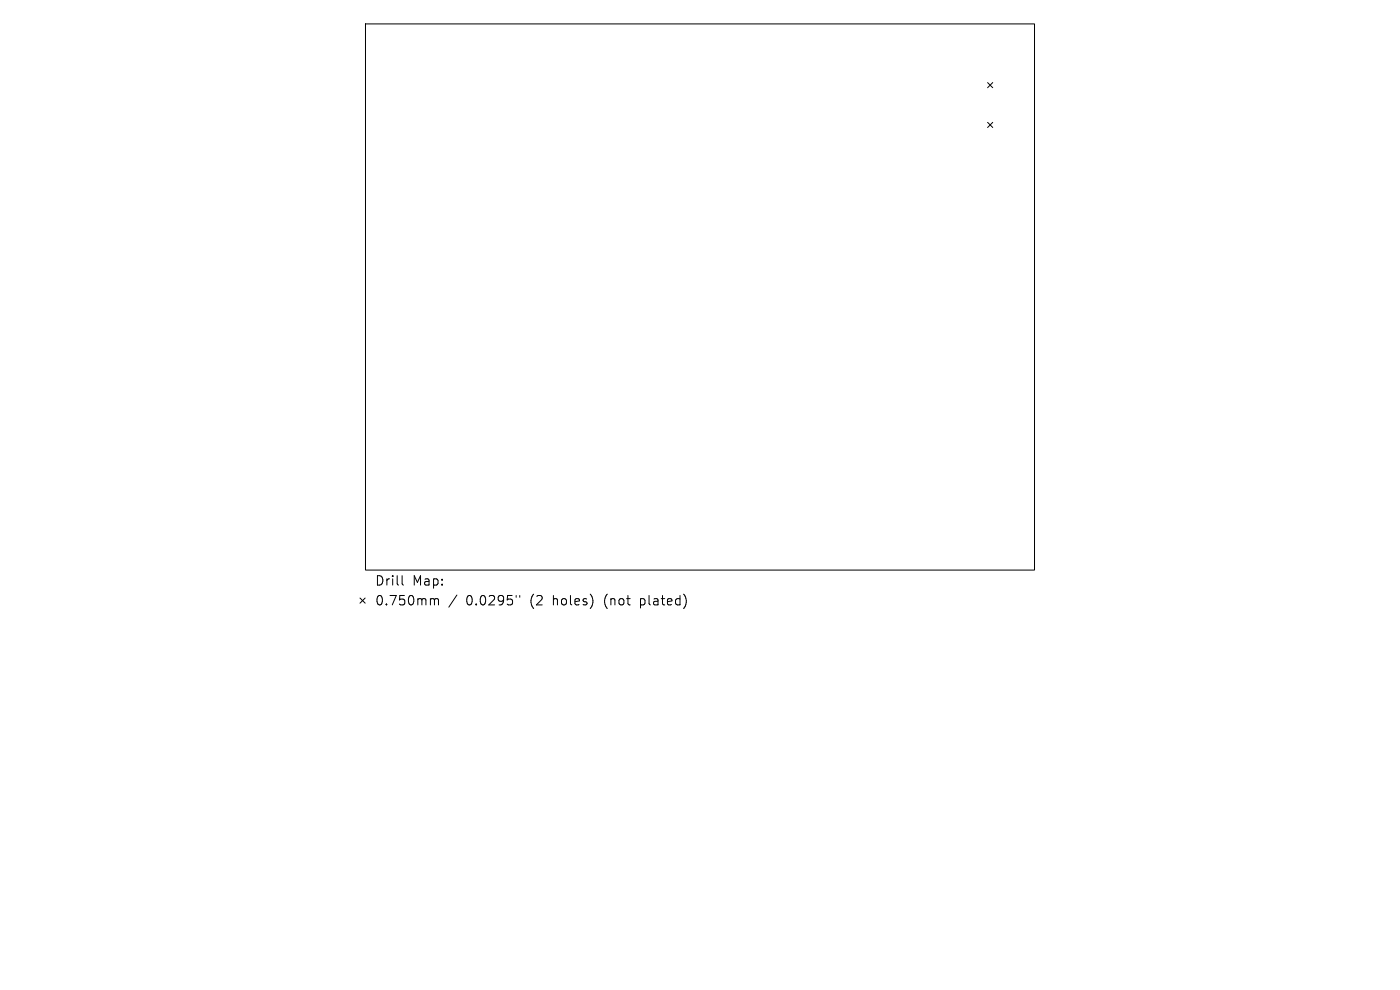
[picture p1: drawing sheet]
<svg xmlns="http://www.w3.org/2000/svg" width="297mm" height="210mm" viewBox="0 0 297 210" stroke-linecap="round" stroke-linejoin="round" font-family="sans-serif">
<defs><g id="words">
<g font-size="2.8">
<text x="79.5" y="124.5">Drill</text>
<text x="87.5" y="124.5">Map:</text>
<text x="79.5" y="128.7">0.750mm</text>
<text x="98.9" y="128.7">0.0295&quot;</text>
<text x="112.6" y="128.7">(2</text>
<text x="117.6" y="128.7">holes)</text>
<text x="128.7" y="128.7">(not</text>
<text x="136.5" y="128.7">plated)</text>
</g>
</g></defs>
<g fill="none" stroke="#000" stroke-width=".21">
<path d="M77.5 5.1h142v115.8h-142zM209.5 17.5l1.1 1.1M210.6 17.5l-1.1 1.1M209.5 26l1.1 1M210.6 26l-1.1 1M76.4 126.9l1.1 1.1M77.5 126.9l-1.1 1.1M85.3 122.1v1.7l.3 .3M91.6 127l.5 .1 .1 .2M92.2 127.3l.3-.3 .4 .1 .1 1.2M92.2 127.3v1M96.9 126.2l-1.7 2.6"/>
<path d="M109.5 126.3v.4M110.3 126.3v.4"/>
</g>
<use href="#words"/>
</svg>
